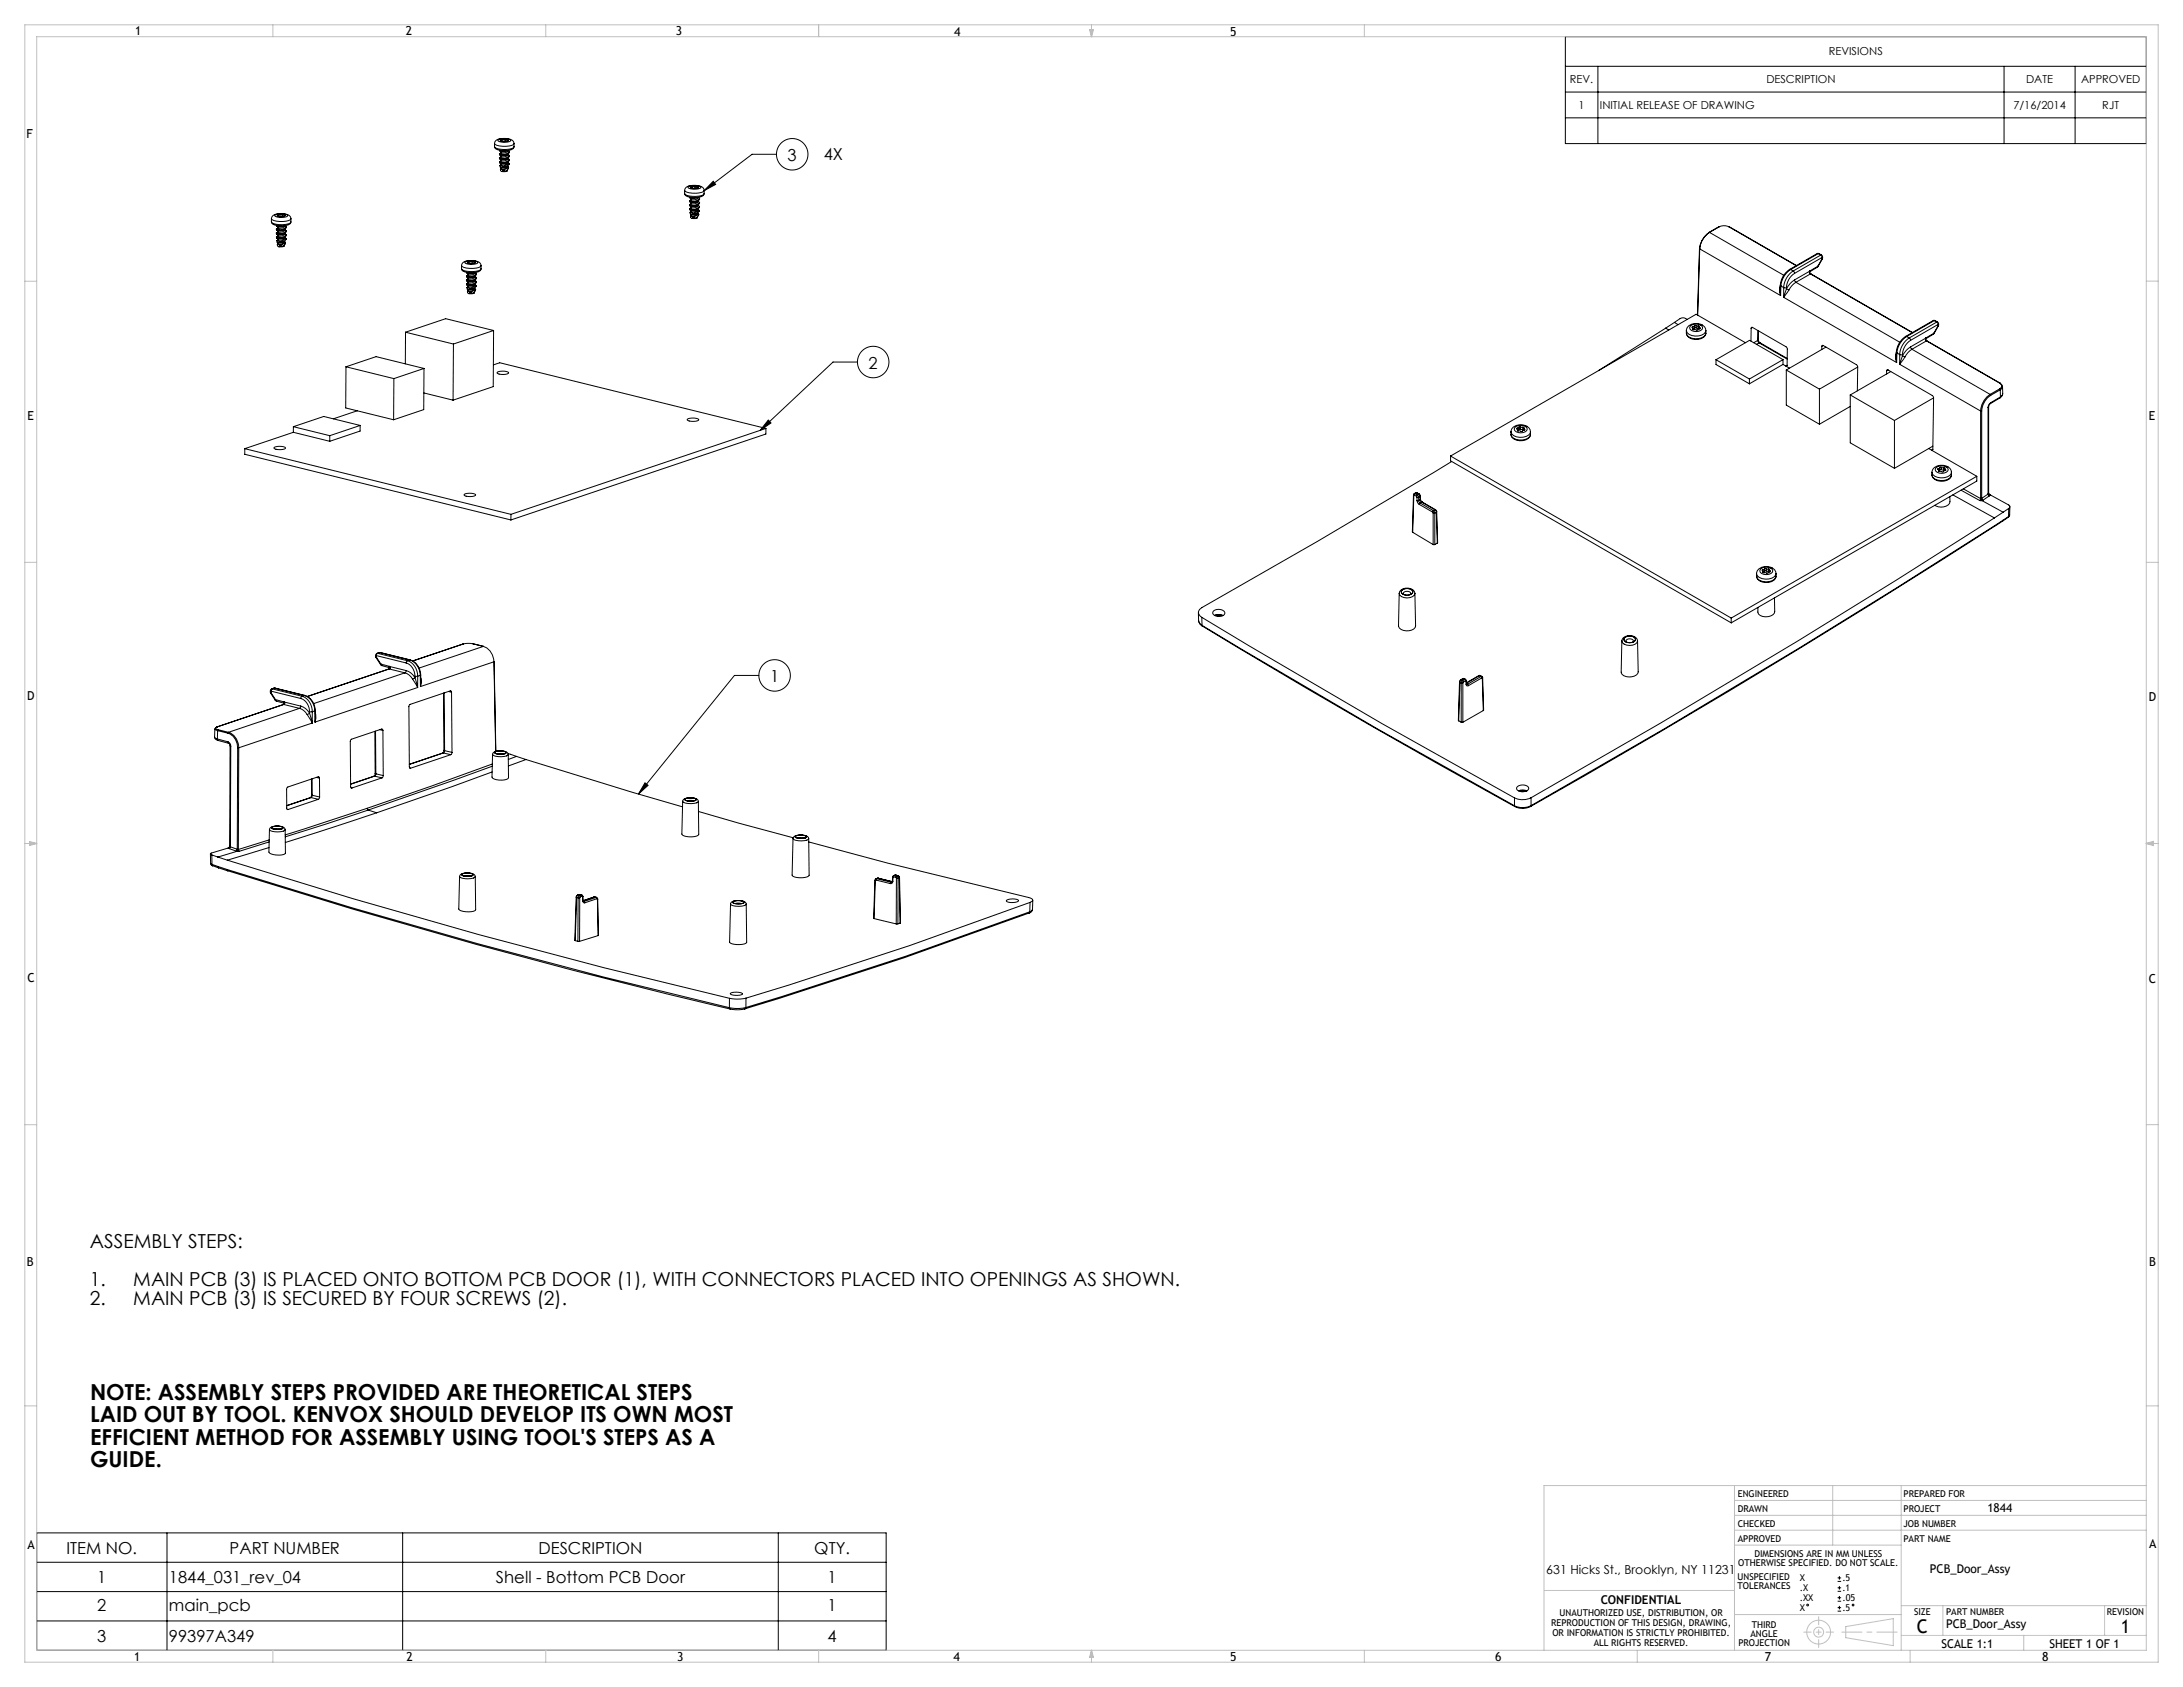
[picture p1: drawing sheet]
<svg xmlns="http://www.w3.org/2000/svg" width="559mm" height="432mm" viewBox="0 0 559 432" stroke-linecap="round" stroke-linejoin="round" font-family="sans-serif">
<defs><g id="words">
<g font-size="5.6">
<text x="23" y="358.4">NOTE: ASSEMBLY STEPS PROVIDED ARE THEORETICAL STEPS</text>
<text x="23" y="364.1">LAID OUT BY TOOL. KENVOX SHOULD DEVELOP ITS OWN MOST</text>
<text x="23" y="369.7">EFFICIENT METHOD FOR ASSEMBLY USING TOOL'S STEPS AS A</text>
<text x="23" y="375.4">GUIDE.</text>
</g>
<g font-size="4.9">
<text x="23" y="319.3">ASSEMBLY STEPS:</text>
<text x="23" y="329.2">1.</text>
<text x="34.1" y="329.2">MAIN PCB (3) IS PLACED ONTO BOTTOM PCB DOOR (1), WITH CONNECTORS PLACED INTO OPENINGS AS SHOWN.</text>
<text x="23" y="334.1">2.</text>
<text x="34.1" y="334.1">MAIN PCB (3) IS SECURED BY FOUR SCREWS (2).</text>
</g>
<g font-size="4.8">
<text x="490.7" y="417.9">C</text>
<text x="542.9" y="417.9">1</text>
</g>
<g font-size="4.2">
<text x="201.6" y="41.3">3</text>
<text x="210.9" y="41">4X</text>
<text x="222.3" y="94.4">2</text>
<text x="197.1" y="174.7">1</text>
<text x="17" y="397.7">ITEM NO.</text>
<text x="58.8" y="397.7">PART NUMBER</text>
<text x="137.9" y="397.7">DESCRIPTION</text>
<text x="208.4" y="397.7">QTY.</text>
<text x="24.9" y="405.2">1</text>
<text x="43.2" y="405.2">1844_031_rev_04</text>
<text x="127" y="405.2">Shell - Bottom PCB Door</text>
<text x="211.9" y="405.2">1</text>
<text x="24.9" y="412.3">2</text>
<text x="43.2" y="412.3">main_pcb</text>
<text x="211.9" y="412.3">1</text>
<text x="24.9" y="420.2">3</text>
<text x="43.2" y="420.2">99397A349</text>
<text x="211.9" y="420.2">4</text>
</g>
<g font-size="3.2">
<text x="34.6" y="9.1">1</text>
<text x="103.8" y="9.1">2</text>
<text x="173" y="9">3</text>
<text x="244.3" y="9.2">4</text>
<text x="314.9" y="9.1">5</text>
<text x="6.8" y="35.2">F</text>
<text x="7" y="107.6">E</text>
<text x="550" y="107.6">E</text>
<text x="6.9" y="179.3">D</text>
<text x="550" y="179.5">D</text>
<text x="7" y="251.3">C</text>
<text x="550.1" y="251.5">C</text>
<text x="550.1" y="324">B</text>
<text x="6.9" y="324">B</text>
<text x="7" y="396.4">A</text>
<text x="550.2" y="396.3">A</text>
<text x="395.8" y="402.8">631 Hicks St., Brooklyn, NY 11231</text>
<text x="34.4" y="425.2">1</text>
<text x="104" y="425.2">2</text>
<text x="173.3" y="425.2">3</text>
<text x="244" y="425.2">4</text>
<text x="314.9" y="425.2">5</text>
<text x="382.7" y="425.2">6</text>
<text x="451.8" y="425.2">7</text>
<text x="522.8" y="425.2">8</text>
</g>
<g font-size="3.1">
<text x="508.7" y="386.9">1844</text>
<text x="494" y="402.7">PCB_Door_Assy</text>
<text x="409.7" y="410.5">CONFIDENTIAL</text>
<text x="498.1" y="416.6">PCB_Door_Assy</text>
<text x="497" y="421.7">SCALE 1:1</text>
<text x="524.6" y="421.7">SHEET 1 OF 1</text>
</g>
<g font-size="2.8">
<text x="468.1" y="14.2">REVISIONS</text>
<text x="401.9" y="21.3">REV.</text>
<text x="452.2" y="21.3">DESCRIPTION</text>
<text x="518.6" y="21.3">DATE</text>
<text x="532.7" y="21.3">APPROVED</text>
<text x="404.1" y="27.9">1</text>
<text x="409.5" y="27.9">INITIAL RELEASE OF DRAWING</text>
<text x="515.4" y="27.9">7/16/2014</text>
<text x="538.1" y="27.9">RJT</text>
</g>
<g font-size="2.4">
<text x="444.8" y="383.2">ENGINEERED</text>
<text x="487.3" y="383.2">PREPARED FOR</text>
<text x="444.8" y="387">DRAWN</text>
<text x="487.3" y="386.9">PROJECT</text>
<text x="444.8" y="394.6">APPROVED</text>
<text x="444.8" y="390.8">CHECKED</text>
<text x="487.2" y="394.6">PART NAME</text>
<text x="487.2" y="390.8">JOB NUMBER</text>
<text x="444.9" y="400.9">OTHERWISE SPECIFIED. DO NOT SCALE.</text>
<text x="449.1" y="398.6">DIMENSIONS ARE IN MM UNLESS</text>
<text x="444.8" y="404.4">UNSPECIFIED</text>
<text x="444.8" y="406.7">TOLERANCES</text>
<text x="460.7" y="404.7">X</text>
<text x="460.7" y="407.3">.X</text>
<text x="471.6" y="404.7">.5</text>
<text x="471.6" y="407.3">.1</text>
<text x="399.2" y="413.6">UNAUTHORIZED USE, DISTRIBUTION, OR</text>
<text x="460.7" y="409.8">.XX</text>
<text x="460.7" y="412.4">X</text>
<text x="471.6" y="409.8">.05</text>
<text x="471.6" y="412.4">.5</text>
<text x="490" y="413.4">SIZE</text>
<text x="498.1" y="413.4">PART NUMBER</text>
<text x="539.3" y="413.4">REVISION</text>
<text x="397.1" y="416.1">REPRODUCTION OF THIS DESIGN, DRAWING,</text>
<text x="397.4" y="418.7">OR INFORMATION IS STRICTLY PROHIBITED.</text>
<text x="448.1" y="418.9">ANGLE</text>
<text x="448.4" y="416.6">THIRD</text>
<text x="408" y="421.2">ALL RIGHTS RESERVED.</text>
<text x="445" y="421.2">PROJECTION</text>
</g>
</g></defs>
<g fill="none" stroke="#000" stroke-width=".26">
<path d="M400.7 9.4h148.7v27.4h-148.7zM400.7 17h148.7M409 17v19.8M513 17v19.8M531.2 17v19.8M126.6 37.5a4.5 4.5 0 0 0 4.8 .3l.2-.2M126.6 36.7a4.5 4.5 0 0 0 4.8 .3l.2-.2M126.6 36.7v.8M126.6 36.7a1.76 1.76 0 0 1 2-1.3h.7a2.33 2.33 0 0 1 2.2 1l.1 .4M126.6 37.5a.88 .88 0 0 0 .8 .9l1.7 .2M127.5 35.8l1.4-.3a2.32 2.32 0 0 1 1.9 .4 3.1 3.1 0 0 1-3.4 .1zM127.8 39.4l.3 .3h.5"/>
<path d="M127.9 39.3l.7 .3M127.9 38.5l.2 .2h.5M128 38.7l.3 .1M128.1 36l.8 .3 1.1-.2M128.1 36v.1M128.2 39.8v.4M128.2 39.2l-.3 .1M128.2 38.8v.4M128.3 35.9v.2M128.5 35.7l-.3 .1-.1 .2M128.5 35.7v.4M128.6 39.6v.1"/>
<path d="M129.1 35.7h.4M129.1 35.7h-.6M129.1 35.7l-.1 .6M129.1 39.7h-.5M129.1 39.6h-.5M129.1 39.6v.1M129.1 38.6l-.5 .1M129.5 35.7l.4 .1M129.5 35.7v.5M129.6 39.6l-1 .3-.6-.2M129.6 38.6l-1.3 .2M129.9 39.5l-.3 .2"/>
<path d="M129.9 38.5a1.35 1.35 0 0 1-1.6 .7M129.9 35.8l.2 .1-.1 .2M129.9 35.8v.4M130 38.5l.4 .4M130 36.1h.1M130.4 40a1.21 1.21 0 0 1-1.3 .7M130.4 39.9l-.5-.4a1.17 1.17 0 0 1-1.7 .7M130.4 39.9l-1.3 .7M130.4 39.9v.1M130.4 39a1.21 1.21 0 0 1-1.3 .7M130.4 38.9l-1.3 .7M130.4 38.9v.1"/>
<path d="M131.6 37.6v.2a2.31 2.31 0 0 1-2.5 .8M131.6 36.8v.8M198.8 39.5h-6.3l-12.3 9.3M400.7 30.2h148.7M400.7 23.6h148.7M69.5 56a4.5 4.5 0 0 0 4.8 .2l.2-.2M69.5 56v.8M69.5 56v-.1a1.76 1.76 0 0 1 2-1.2h.7a2.33 2.33 0 0 1 2.2 .9l.1 .4M69.5 56.8a.88 .88 0 0 0 .8 .8l1.7 .2M70.4 55l1.4-.3a2.32 2.32 0 0 1 1.8 .5 3.1 3.1 0 0 1-3.3 0zM70.7 59.6v.2M70.7 58.6v.2"/>
<path d="M70.8 59.8l.1 .2h.6M70.8 58.8l.1 .2h.6M70.8 57.8l.2 .2 .5-.1M71 55.2l.2 .1M71 55.2v.1M71.1 59.4l-.4 .2 .8 .3M71.1 59.1v.3M71.1 58.1v.3l-.4 .2 .8 .3M71.2 55.1v.2M71.4 55h-.3l-.1 .2M71.4 55v.4M71.5 59.9v.1"/>
<path d="M71.5 58.9v.1M71.9 54.9h.5M71.9 54.9l-.5 .1M71.9 54.9v.6M72 59.9l-.5 .1M72 59.8l-.5 .1M72 59.8v.1M72 58.9l-.5 .1M72 58.8l-.5 .1M72 58.8v.1M72 57.8l-.5 .1M72.4 54.9l.4 .1"/>
<path d="M72.4 54.9v.5M72.5 57.9l-.9 .2-.8-.2M72.8 59.8l-1.2 .3-.8-.1M72.8 58.8l-1.2 .3-.8-.2M72.8 58.9a1.66 1.66 0 0 1-1.7 .5M72.8 59.7v.1a1.2 1.2 0 0 1-1.7 .6M72.8 59.8l.5 .4M72.8 55l.2 .1-.1 .2M72.8 55v.4M72.9 55.3l-1 .2-.7-.2M72.9 55.3v.1M72.9 58.8l.4 .3"/>
<path d="M72.9 58.8l-.1 .1M73.3 59.2a1.22 1.22 0 0 1-1.3 .7M73.3 59.1l-1.3 .7M73.3 59.2h.1M73.3 58.2a1.22 1.22 0 0 1-1.3 .7M73.3 58.1l-.5-.3a1.35 1.35 0 0 1-1.7 .6M73.3 58.1l-1.3 .7M73.3 58.1v.1M73.3 59.1v.1M73.3 58.2h.1M74.5 56.8l-.1 .2a2.31 2.31 0 0 1-2.4 .8M74.5 56v.8a4.5 4.5 0 0 1-4.4 .4l-.6-.4"/>
<path d="M127.8 40.4l.2 .3h.6M127.9 40.4l.7 .2M127.9 41.4v.2M127.9 41.6l.7 .2M128 42.3v.4M128 41.8l.2 .1M128 42.7v.1M128.1 41.5l.5 .1M128.1 41.5l.5 .2M128.1 43.3v.4l.4 .2M128.1 43.3l.6 .2M128.2 42.9l-.1 .4"/>
<path d="M128.2 42.2l-.2 .1 .6 .3M128.2 41.2l-.3 .2 .2 .1M128.2 40.8v.4M128.2 40.2l-.4 .2M128.6 41.7h.5M128.6 41.6v.1M128.6 41.7v.1M128.6 40.6v.1M128.6 42.6v.2M128.7 43.5v.4M128.7 43.9h-.2M129 43.8l-.3 .1"/>
<path d="M129 43.5h-.3M129 43.5v.3M129 42.8h-.4M129.1 42.5l-.5 .1M129.1 42.5l-.1 .3M129.1 41.7l-.5 .1M129.1 41.7h.1M129.1 41.6h-.5M129.1 41.6v.1M129.1 40.7h-.5M129.1 40.6h-.5M129.1 40.6v.1"/>
<path d="M129.6 40.7l-1.1 .2-.6-.2M129.8 42.6l-.9 .3-.8-.1h.5M129.9 43.7l-.5 .2h-.9M129.9 42.7a1.7 1.7 0 0 1-1.7 .5M129.9 41.7a1.66 1.66 0 0 1-1.7 .5v-.3M129.9 40.5l-.3 .2M129.9 43.4v.3M129.9 42.5v.2M129.9 41.5l-.8 .3-.9 .1M129.9 41.5h.1M129.9 41.5v.2M129.9 41.6l.4 .2"/>
<path d="M129.9 40.5a1.2 1.2 0 0 1-1.7 .7M129.9 40.5l.5 .4M129.9 41.5l-.8 .2M130.1 42.7l.1 .1M130.1 43.1a1.17 1.17 0 0 1-1.1 .7M130.1 43.1h.1M130.2 42.8l-1.2 .7M130.2 42.8h.1M130.2 42.8l-.1 .3M130.3 42.1l-.3 .3-1 .4M130.3 42v.1M130.3 41.9l-1.2 .6"/>
<path d="M130.3 41.9h.1M130.3 41.9v.2M130.4 41l-.5 .5M130.4 40.9l-1.3 .7M130.4 41h.1M130.4 40.9v.1M175.3 48.7a4.5 4.5 0 0 0 4.8 .3l.2-.2M175.3 48.7l-.1 .8a4.5 4.5 0 0 0 4.9 .3l.2-1M175.3 48.7a1.76 1.76 0 0 1 1.9-1.2l.8-.1a2.33 2.33 0 0 1 2.2 1v.4M175.3 49.5a.88 .88 0 0 0 .8 .9l1.7 .2M176.2 47.8l1.4-.3a2.32 2.32 0 0 1 1.8 .4 3.1 3.1 0 0 1-3.3 .1zM176.5 52.4v.2"/>
<path d="M176.5 51.4v.2M176.5 52.4l.7 .2M176.5 53.4l.1 .3 .6 .1M176.5 52.6l.2 .1h.5M176.5 51.6l.2 .1h.5M176.5 50.5l.2 .2h.5M176.6 52.7l.3 .2M176.6 51.7l.3 .2v.3l-.4 .2M176.6 53.8l.3 .1M176.7 54.3l.6 .3M176.7 53.5l.5 .2M176.8 55.3v.4l.3 .2"/>
<path d="M176.8 55.3l.6 .2M176.8 48l.1 .1M176.8 48v.1M176.9 55.2l-.1 .1M176.9 54.9v.3M176.9 54.2l-.2 .1v.5M176.9 53.9v.3M176.9 53.2l-.4 .2 .2 .1M176.9 52.9v.3M176.9 51.2l-.4 .1 .7 .3M176.9 50.8v.4M177 47.9v.2"/>
<path d="M177.2 47.7l-.3 .1-.1 .2M177.2 47.7v.4M177.2 53.7h.6M177.2 53.7h.1M177.2 53.7v.1M177.2 52.6v.1M177.2 51.6v.1M177.3 54.6v.2M177.3 54.8h-.5l.1 .1M177.4 55.5v.4M177.4 55.9h-.3M177.7 55.8l-.3 .1"/>
<path d="M177.7 55.5h-.3M177.7 55.5v.3M177.7 54.8h-.4M177.7 47.7h.4M177.7 47.7h-.5M177.7 47.7v.6M177.7 54.5l-.4 .1M177.7 54.5v.3M177.8 53.7l-.6 .1M177.8 53.7h.1M177.8 53.6l-.6 .1M177.8 53.6v.1"/>
<path d="M177.8 52.7h-.6M177.8 52.6h-.6M177.8 52.6v.1M177.8 51.7h-.6M177.8 51.6h-.6M177.8 51.6v.1M177.8 50.6l-.6 .1M178.1 47.7l.5 .1M178.1 47.7v.5M178.3 50.6l-1 .3-.7-.2M178.4 54.6l-1.5 .3M178.5 52.5l-.6 .3-1 .1"/>
<path d="M178.5 55.4v.3l-.2 .2h-1.2M178.5 52.7a1.64 1.64 0 0 1-1.6 .5M178.5 51.5l-.7 .3-.9 .1M178.6 54.5v.1a1.27 1.27 0 0 1-1.7 .6M178.6 53.5l-.8 .3-.9 .1M178.6 53.5a1.24 1.24 0 0 1-1.7 .7M178.6 53.5h.1M178.6 53.6l.4 .2M178.6 52.5v.2M178.6 52.5v.1M178.6 51.5a1.17 1.17 0 0 1-1.7 .7M178.6 51.5h.1"/>
<path d="M178.6 53.5l-.8 .2M178.6 50.5a1.35 1.35 0 0 1-1.7 .7M178.6 47.8l.2 .1-.2 .2M178.6 47.8v.4M178.6 50.5l.5 .4M178.6 48.1l-1 .2-.7-.2M178.6 48.1v.1M178.6 51.5l.5 .4M178.6 52.6l.5 .3M178.7 54.7l.1 .1M178.8 55.1a1.17 1.17 0 0 1-1.1 .7M178.8 55.1h.1"/>
<path d="M178.8 54.8l-1.1 .7M178.9 54.8l-.1 .3M178.9 54.1l-.2 .3-1 .4M179 54l-.1 .1M179 53.9l-1.3 .6M179 53.9h.1M179 53.9l-.1 .2M179.1 53l-.5 .5M179.1 52.9l-1.3 .7M179.1 52.9v.1M179.1 53h.1M179.1 52a1.21 1.21 0 0 1-1.3 .7"/>
<path d="M179.1 51.9l-1.3 .7M179.1 51.9v.1M179.1 51a1.21 1.21 0 0 1-1.3 .7M179.1 50.9l-1.3 .7M179.1 50.9v.1M180.2 49.6v.2a2.32 2.32 0 0 1-2.4 .8M182.6 46.4l.6 .8-3 1.6zM437.5 59.5a5.8 5.8 0 0 0-2.5 4.1M437.5 59.5h.1M437.6 59.5a5.6 5.6 0 0 0-2.5 4.2M437.6 59.5l19 11M440 58.1l-2.4 1.4"/>
<path d="M440 58.1l-2.5 1.4M442.6 58.1a2.79 2.79 0 0 0-2.6 0M442.6 58.1l17.3 9.9M442.6 58.1l17.2 9.9M70.7 60.6l.1 .3 .7 .1M70.8 60.6l.2 .1M70.9 61.6v.4M70.9 61l.2 .1M71 60.7l.4 .2M71 62.1h.1M71 62.5l.6 .2M71.1 62.5l-.1 .4 .4 .3"/>
<path d="M71.1 62.1v.4M71.1 61.4l-.2 .2 .6 .2M71.1 61.1v.4M71.1 60.4l-.3 .2M71.1 60.1v.3M71.4 60.9h.6M71.4 60.9h.1M71.4 60.9l.1 .1M71.5 61.8v.2M71.5 62l-.5 .1M71.6 62.7v.4M71.6 63.1l-.2 .1"/>
<path d="M71.9 63.1h-.3M71.9 62.7h-.3M71.9 62.7v.4M71.9 62h-.4M72 61.8h-.5M72 61.8l-.1 .2M72 61h-.5M72 60.9v.1M72 60.9h-.6M72 60.9h.1M72.6 61.9l-1.5 .2M72.8 61a1.66 1.66 0 0 1-1.7 .5"/>
<path d="M72.8 62.6v.4l-.3 .1-1.1 .1M72.8 61.8a1.27 1.27 0 0 1-1.7 .7M72.8 60.8l-.8 .3h-.9M72.8 60.8h.1M72.8 60.8v.2M72.8 60.8l.4 .3M72.8 60.8l-.8 .2M72.8 60.8l-.8 .1M73 61.9l.1 .1M73 62.4a1.17 1.17 0 0 1-1.1 .7M73 62.4h.1M73.1 62.1l-1.2 .6"/>
<path d="M73.1 62v.1M73.1 62l-.1 .4M73.2 61.3l-.3 .4-1 .3M73.2 61.3h.1M73.2 61.1l-1.2 .7M73.2 61.1h.1M73.2 61.1v.2M73.3 60.3l-.5 .5M73.3 60.2l-1.3 .7M73.3 60.2v.1M73.3 60.1v.2M118.1 68.8a4.5 4.5 0 0 0 4.9 .3l.1-.3"/>
<path d="M118.1 68a4.5 4.5 0 0 0 4.9 .3l.1-.3M118.1 68v.8M118.1 68a1.76 1.76 0 0 1 2-1.3h.8a2.34 2.34 0 0 1 2.2 .9v.4M118.2 68.8a.88 .88 0 0 0 .8 .8l1.7 .2M119.1 67l1.4-.3a2.32 2.32 0 0 1 1.8 .5 3.1 3.1 0 0 1-3.3 0zM119.4 71.6l.2 .4h.5M119.4 70.6l.2 .4h.5M119.4 71.6l.7 .3M119.4 72.6v.3M119.4 70.6l.7 .3M119.4 69.8l.2 .2h.5M119.4 72.6l.2 .1"/>
<path d="M119.5 72.9l.6 .1M119.5 72l.3 .1M119.5 70.9l.3 .2M119.5 69.9l.3 .2M119.5 73.6l.1 .4M119.6 73.6l.6 .2M119.6 72.7l.5 .2M119.7 67.2l.8 .3 1-.2M119.7 67.2v.1M119.8 74.1l-.1 .4M119.8 73.5l-.3 .1M119.8 73.1v.4"/>
<path d="M119.8 72.4l-.4 .2M119.8 72.1v.3M119.8 71.4l-.4 .2M119.8 71.1v.3M119.8 70.4l-.4 .2M119.8 70.1v.3M119.8 72.1h1a.71 .71 0 0 1 1.2 .1M119.8 71.1l1.2-.1a.59 .59 0 0 1 1 .1M119.8 67.1v.2M120 67h-.2l-.1 .2M120 67v.4M120.1 72.9h.6"/>
<path d="M120.1 72.9h.1M120.1 72.9v.1M120.1 71.9v.1M120.1 70.9v.1M120.2 73.8v.3M120.2 74.1h-.5M120.3 74.7l-.6-.2v.4l.3 .3M120.3 74.7v.4M120.3 75.1l-.3 .1M120.5 75.1h-.2M120.6 74.7h-.3M120.6 74.7l-.1 .4"/>
<path d="M120.6 74l-.4 .1M120.6 66.9h.4M120.6 66.9l-.6 .1M120.6 66.9v.6M120.6 73.8h-.4M120.6 73.8v.2M120.7 73h-.6M120.7 72.9v.1M120.7 72.9h-.6M120.7 72.9h.1M120.7 71.9l-.6 .1M120.7 71.8l-.6 .1"/>
<path d="M120.7 71.8v.1M120.7 70.9l-.6 .1M120.7 70.8l-.6 .1M120.7 70.8v.1M120.7 69.8l-.6 .2M121 66.9l.5 .1M121 66.9v.5M121.2 73.9l-.9 .3-.6-.1M121.2 69.9l-1.4 .2M121.3 73.9h-.1M121.4 75l-.4 .2h-1M121.4 74a1.7 1.7 0 0 1-1.6 .5"/>
<path d="M121.4 74.6v.4M121.4 73.8v.2M121.4 72.8l-1.1 .3-.8-.1M121.4 67.3v.1M121.4 72.8h.1M121.5 71.8a1.2 1.2 0 0 1-1.7 .6M121.5 70.7v.1a1.17 1.17 0 0 1-1.7 .6M121.5 72.8l-.8 .2M121.5 72.8l-.8 .1M121.5 69.9a1.76 1.76 0 0 1-1.7 .5M121.5 69.8v.1M121.5 67l.2 .1-.2 .2"/>
<path d="M121.5 67v.2M121.5 69.8l.5 .3-1.3 .7M121.5 67.3v.1M121.6 73.9l.1 .1M121.7 74.4a1.17 1.17 0 0 1-1.2 .7M121.7 74.4h.1M121.7 74.1l-1.1 .6M121.7 74v.1M121.7 74v.4M121.8 73.3l-.2 .4-1 .3M121.8 73.3h.1M121.9 73.1l-1.3 .7"/>
<path d="M121.9 73.1l-.5-.3a1.24 1.24 0 0 1-1.6 .7M121.9 73.1l-.1 .2M122 72.3l-.5 .5M122 72.2l-1.3 .7M122 72.2v.1M122 71.1v.1a1.21 1.21 0 0 1-1.3 .7M122 71.1l-1.3 .7M122 72.1v.2M122 70.2a1.21 1.21 0 0 1-1.3 .7M122 71.1v.1M122 70.2h.1M122 70.1v.1"/>
<path d="M123.1 68.8v.2a2.31 2.31 0 0 1-2.4 .8M123.1 68v.8M435 63.6l-.5 17M435 63.6l.1 .1M435.1 63.7l-.5 17M435.1 63.7l20.7 12M455.7 73.2a3.6 3.6 0 0 0 .1 2.5M455.7 73l.2 .2M455.7 73l.1 2.7M455.9 73.2l-.1 2.5M455.9 73.2l.7 .4M456.6 73.6h.7"/>
<path d="M456.6 76.1l28.9 16.7M456.6 73.6v2.5M457.3 73.9l.6 .3M457.3 73.9l-.7 2.2M457.3 73.6v.3M457.9 74.2l-1.3 1.9M458.1 69l-1 .8-.6 .8-.4 .9-.4 1.5M458.1 69h.3M458.4 69a5.6 5.6 0 0 0-2.5 4.2M458.4 69l.6 .4M459 69.4a5.4 5.4 0 0 0-2.4 4.2M459 69.4l.4 .6"/>
<path d="M459.4 71.6a5.8 5.8 0 0 0-2.1 2.3M459.4 71.6l.3 .7M459.4 70a4.6 4.6 0 0 0-2.1 3.6M459.7 72.3l-1 .8-.8 1.1M459.7 72.3l26.6 15.3M463.2 69.8l.2 .3M463.3 69.8l.2 .3M463.3 69.8h-.1M463.3 69.5v.3M463.3 69.4l-.1 .4M463.3 69.4h.1M463.3 69.4l-3.9 2.2"/>
<path d="M463.3 69.4v.1M463.4 69.3l-.1 .1M463.4 69.3l-.1 .3M463.4 70.1l26.1 15M463.4 70.1l-3.7 2.2M463.5 70.1h-.1M463.5 70.1l26 15M465.2 64.9h.2M465.2 64.9l-7.1 4.1M465.2 64.9h.4M465.2 68.4l-1.9 1.2M465.3 68.1l-.1 .3"/>
<path d="M465.3 68.1l.1 .1M465.3 68.1l-1.9 1.2M465.4 68.2l-.2 .2M465.4 64.9l.7 .4M465.4 64.9l-7 4.1M465.6 64.9h-.2M465.6 64.9l.7 .4M466.1 65.3l.3 .6M466.1 65.3l-7.1 4.1M466.3 65.3l.2 .4M466.3 65.3h-.2M466.4 66.2l.1 .1"/>
<path d="M466.4 66.2l-1.1 1.9M466.4 65.9l-7 4.1M466.4 65.9v.3M466.4 66.2h.1M466.5 66.3l-1.1 1.9M466.5 65.7l-.1 .2M466.5 65.7v.3M466.5 66v.3M466.5 66l-.1 .2M88.6 93.9l-.1 10.5 12.3 3M88.6 93.9l12.2 3M88.6 93.9l7.7-2.6 12.2 3"/>
<path d="M100.8 96.9v10.5M103.8 85v8.1M103.8 85l12.3 3.1M108.5 94.3v10.5l-7.7 2.6M108.5 94.3l-7.7 2.6M116.1 88.1l-.1 14.3M126.3 93.4l1.6-.6 68.2 16.9M126.3 84.6v14.4l-10.3 3.4M126.3 84.6l-10.2 3.5M126.3 84.6l-12.2-3-10.3 3.4M127.3 95.3l.7-.3h1.2l1 .4a2.78 2.78 0 0 1-3 .1zM219.5 92.7h-6.3l-18.6 17.4"/>
<path d="M426.4 84l-17.2 10.9M426.4 84l.8 .5M428.6 82.5l-2.2 1.5M428.6 82.5l1 .6M431.7 84.6a2.41 2.41 0 0 0 3.1 1.4 1.82 1.82 0 0 0 1.9-1.4 1.7 1.7 0 0 1-1.9 2.1 2.41 2.41 0 0 1-3.1-1.4zM431.7 85.3a2.3 2.3 0 0 0 3 1.6 1.93 1.93 0 0 0 2-1.6M431.9 81.8l-.7-.4h-.7l-1.9 1.1M432.6 83.5a2.07 2.07 0 0 1 3.2 .4 1.92 1.92 0 0 1-3.3 0zM433.3 83.6l-.2 .2 .2 .4M433.3 83.6v.3M433.4 84.1v.3M433.7 83.4l-.4 .2"/>
<path d="M433.7 84l-.3 .2M433.7 83.4v.6M434.1 83.3l.6 .1M434.1 83.3l-.4 .1M434.1 83.9l-.4 .1M434.1 83.9l.6 .1M434.1 83.3v.6M434.7 83.4l.3 .1v.3l.2 .1M434.7 84h.2M434.7 83.4v.6M434.9 83.7v.5M435.2 83.9v.2l-.3 .1a.69 .69 0 0 1-1.1 .2h-.4l-.1-.2"/>
<path d="M435.2 83.9v.2M436.6 84.6a2.29 2.29 0 0 0-2.8-1.8 2 2 0 0 0-2.1 1.8M439.3 92.1v1.2l8.5 4.9M439.3 92.1l8.5 4.9M446.8 87.7l-12.6-7.3-62.9 36.3M447.8 97v1.2M448.3 84l-.1 3.3M448.6 83.8l-.3 .2M448.6 83.8l8.7 5.1 .2 .5v4.1M448.6 83.8h-.2l-.1 .2M449.9 87.1l.4 .7M449.9 87.1l-1 .6"/>
<path d="M450 84.6l-.1 2.5M450.1 86.9l-.2 .2M450.1 86.9l.4 .8M450.1 84.7v2.2M450.3 87.8l7.2 4.1M450.3 87.8l-.7 .3M450.5 87.7l7 4M450.5 87.7l-.2 .1M456.4 93.3l1.7 .9M456.4 93.3l-8.6 4.9M456.4 92.1l-8.5-5-8.6 5M456.4 92.1l-8.6 4.9"/>
<path d="M456.4 92.1v1.2M457.3 94.7v9l8.4 4.9M457.3 94.7l8.4 4.9M457.5 93.5l-.4 .2M457.5 93.5l-.3 .2M465.7 99.6v9M466.3 88.6v.9M466.7 88.4l-.4 .2M466.7 88.4l8.5 4.9 .3 .7M466.7 88.4h-.3l-.1 .2M467.4 88.8l-10.1 5.9M475.5 94l-.1 6"/>
<path d="M475.5 94l-9.8 5.6M482.9 94.9v.8M483.3 94.7l-.4 .2M483.3 94.7l11.3 6.5 .4 .6M483.3 94.7h-.3l-.1 .2M484 95.1l-10.4 6M485.4 90.3a3.6 3.6 0 0 0 .1 2.5M485.4 90.1l.2 .2M485.4 90.1l.1 2.7M485.6 90.3l.7 .5M485.6 90.3l-.1 2.5M486.3 90.8h.7"/>
<path d="M486.3 93.3l20.7 11.9M486.3 90.8v2.5M487 91.1l.6 .3M487 91.1l-.7 2.2M487 90.8v.3M487.6 91.4l-1.3 1.9M487.8 86.1l-1 .9-.6 .7-.4 .9-.4 1.5M487.8 86.1h.3M488.1 86.1a5.6 5.6 0 0 0-2.5 4.2M488.1 86.1l.6 .4M488.7 86.5a5.4 5.4 0 0 0-2.4 4.3M488.7 86.5l.4 .6"/>
<path d="M489.1 88.8a5.7 5.7 0 0 0-2.1 2.3M489.1 88.8l.3 .6M489.1 87.1a4.6 4.6 0 0 0-2.1 3.7M489.4 89.4l-1 .8-.8 1.2M489.4 89.4l20 11.5M492.9 87l.2 .2M493 86.9l.2 .3M493 86.9l-.1 .1M493 86.5l-.1 .5M493 86.5h.1M493 86.5l-3.9 2.3M493 86.5v.4"/>
<path d="M493.1 86.5h-.1M493.1 87.2l-3.7 2.2M493.1 87.2l18.8 10.9M493.2 87.2h-.1M493.2 87.2l18.8 10.9M494.9 82l.2 .1M494.9 82l-7.1 4.1M494.9 82h.4M494.9 85.6l-1.9 1.1 .1-.2M495 85.3l-.1 .3M495 85.3h.1M495 85.3l-1.9 1.2"/>
<path d="M495.1 85.3l-.2 .2M495.1 82.1l-7 4M495.1 82.1l.7 .3M495.3 82l-.2 .1M495.3 82l.7 .4M495.8 82.4l.3 .6M495.8 82.4l-7.1 4.1M496 82.4l.2 .5M496 82.4h-.2M496.1 83.4h.1M496.1 83.4l-1.1 1.9M496.1 83l-7 4.1"/>
<path d="M496.1 83v.3M496.1 83.3v.1M496.2 83.4l-1.1 1.9M496.2 82.9l-.1 .1M496.2 82.9v.2M496.2 83.1v.3M496.2 83.1l-.1 .2M511.9 99.5l-2.5 1.4M511.9 99.5l.1 .3M511.9 98.1l.3 .3a.76 .76 0 0 1-.3 1.1M512 98.1a.96 .96 0 0 1 .5 .8 .96 .96 0 0 1-.5 .9M512 98.1h-.1"/>
<path d="M512 99.8l-2.4 1.4M512 99.8l.1 1.8M512.6 98.9l.1 1.8M62.7 114.8v1.5l68.1 16.8M62.7 114.8l68.1 16.9M70.2 114.5l.7-.2h1.2l1 .3a2.78 2.78 0 0 1-3 .1zM75.1 110.7l-12.4 4.1M75.1 110.7l9.3 2.3M75.1 109.2l9.3 2.3M75.1 109.2v1.5M84.4 111.5v1.5M91.4 105.1l-6.1 2.1"/>
<path d="M92.2 108.9v1.4l-7.8 2.7M92.2 108.9l-9.3-2.3-7.8 2.6M92.2 108.9l-7.8 2.6M108.5 100.6l7.5 1.8M175.9 107.3l1.3-.3 1.1 .1 .6 .3a2.78 2.78 0 0 1-3 .1zM196.1 109.7l-65.3 22M196.1 109.7l-.1 1.4-65.2 22M196.7 107.5l.7 .8-2.8 1.8zM371.3 116.7l71.9 41.5M371.3 116.7v1.3l71.9 41.4M371.6 118.1a2800.9 2800.9 0 0 1-64.5 37.9 1.3 1.3 0 0 0 .5 2M386.8 110.5a2.41 2.41 0 0 0 3.1 1.4 1.82 1.82 0 0 0 1.9-1.4v.7"/>
<path d="M386.8 111.2a2.41 2.41 0 0 0 3.1 1.4 1.83 1.83 0 0 0 1.9-1.4M386.8 110.5v.7M386.8 111.2a2.3 2.3 0 0 0 3 1.6 1.93 1.93 0 0 0 2-1.6M387.7 109.5a2.07 2.07 0 0 1 3.2 .3 1.92 1.92 0 0 1-3.3 0zM388.4 109.6l-.2 .1 .2 .4M388.4 109.6v.3M388.4 110.1v.2M388.5 110v.3M388.8 109.3l-.4 .3M388.8 109.9l-.3 .2M388.8 109.3v.6M389.2 109.3l.6 .1"/>
<path d="M389.2 109.3h-.4M389.2 109.8l-.4 .1M389.2 109.8l.6 .1M389.2 109.3v.5M389.8 109.4h.3v.3l.1 .2M389.8 109.9h.2M389.8 109.4v.5M390 109.6v.5M390.2 109.9l.1 .1-.3 .1a.69 .69 0 0 1-1.1 .2h-.4l-.1-.2M390.2 109.9v.2M391.7 110.5a2.29 2.29 0 0 0-2.8-1.8 2 2 0 0 0-2.1 1.8M473.6 104l-7.9 4.6"/>
<path d="M473.6 101.1v12.2l11.3 6.6M473.6 101.1l11.3 6.5M484.9 107.6v12.3M493.7 114.8l12.3 7.1M493.7 114.8l-8.8 5.1M494.8 115l-.4 .2M494.8 114.2l-1.1 .6M495 101.8l-.2 13.2-.3 .3M495 101.8l-10.1 5.8M495.5 119.8a2.07 2.07 0 0 1 3.2 .4 1.92 1.92 0 0 1-3.3 0zM496.2 119.9l-.2 .2 .2 .4M496.2 119.9v.3"/>
<path d="M496.6 119.7l-.4 .2M496.6 119.7v.6M497 119.6l.6 .1M497 119.6l-.4 .1M497 119.6v.6M497.6 119.7l.3 .1-.1 .3 .2 .1M497.6 119.7v.6M507 105.2v22.4M507 105.2h.3M507.3 105.2v22.4M508.9 104.3v22.2M509 104.1v22.1"/>
<path d="M509 104.1l-.1 .2M509.4 100.9a5.4 5.4 0 0 0-2.4 4.3M509.4 100.9l.2 .3M509.5 103.3l-.5 .8M509.6 101.2a5.1 5.1 0 0 0-2.3 4M509.6 103.1l-.5 .4-.2 .8M509.6 103.1l-.1 .2M512 101.8l-2.5 1.5M512.1 101.6l-2.5 1.5M512.1 101.6l-.1 .2M512.6 100.7v.3l-.5 .6M512.6 100.7l-.3 .8-.3 .3"/>
<path d="M118.8 126.5l.8-.2h1.1l1.1 .3a2.78 2.78 0 0 1-3 .1zM130.8 131.7v1.4M361.5 136.1l.1 .1M361.6 136.2l5.3 3.2M361.8 126.7l-.3 9.4M361.8 126.7l.1 .1M361.9 126.8l-.3 9.4M362 126.3l-.2 .4M362 126.3l.3 .1M362.1 126.7l.5 .3M362.1 126.7l-.2 .1M362.3 126.4l-.2 .3"/>
<path d="M362.3 126.4l.5 .3M362.4 126.1l-.4 .2M362.4 126.1h.4M362.4 126.1l.2 .1M362.6 127l.1 .3M362.6 126.2l-.3 .2M362.6 126.2l.5 .3M362.7 127.3v.8M362.7 128.1l.2 .5 .4 .5M362.8 126.1l-.2 .1M362.8 126.1l.5 .3M362.8 126.7l-.2 .3"/>
<path d="M362.8 126.7l.3 .6M363.1 126.5l.4 .6M363.1 126.5l-.3 .2M363.1 127.3h-.4M363.1 127.3l.1 .8M363.2 128.1h-.5M363.2 128.1l.3 .6M363.3 126.5l.3 .4M363.3 129.1l3.4 2M363.3 126.4l-.2 .1M363.5 127.1l-.4 .2M363.5 127.1v.8"/>
<path d="M363.5 128.7l-.2 .4M363.5 128.7l3.4 2M363.5 127.9l.4 .6M363.5 127.9l-.3 .2M363.6 126.9v.9M363.6 126.9l-.1 .2M363.6 127.8l-.1 .1M363.6 127.8l.4 .7M363.9 128.5l3.4 2M363.9 128.5l-.4 .2M364 128.5h.1M364 128.5h-.1"/>
<path d="M364 128.5l3.5 2M366.7 131.1l.2 .2M366.9 139.4h.4M366.9 131.3v8.1M366.9 131.3h.4M366.9 130.7l-.2 .4M366.9 130.7l.4 .6M367.3 131.3v8.1M367.3 130.5l-.4 .2M367.3 130.5l.4 .6M367.5 130.5l.3 .5M367.5 130.5h-.2"/>
<path d="M367.7 131.1l-.4 .2M367.7 131.1l.2 7.9M367.8 131l-.1 .1M367.8 131l.2 7.9M367.9 139l-.6 .4M368 138.9l-.1 .1M494.5 120.9a2.41 2.41 0 0 0 3.2 1.4 1.82 1.82 0 0 0 1.8-1.4v.7M494.5 121.6a2.41 2.41 0 0 0 3.2 1.4 1.83 1.83 0 0 0 1.8-1.4M494.5 120.9v.7M494.6 121.6a2.3 2.3 0 0 0 3 1.5 1.93 1.93 0 0 0 1.9-1.5M496.2 120.5v.1M496.3 120.4v.3"/>
<path d="M496.6 120.3l-.3 .2M497 120.2l-.4 .1M497 120.2l.6 .1M497.6 120.3h.2M497.8 120v.5M498 120.2l.1 .2-.4 .1a.69 .69 0 0 1-1 .1l-.4 .1-.1-.2M498 120.2v.2M499.1 127.1v1.3a2.42 2.42 0 0 1-3.5 1.1l-.3-.2M499.5 120.9a2.29 2.29 0 0 0-2.8-1.8 2 2 0 0 0-2.1 1.8M499.9 126.7l10.6 5.9M502 125.5l4.7 2.6M502.6 125.1l4.4 2.5"/>
<path d="M506 121.9l-62.8 36.3M506 121.9v1.2l-62.8 36.3M506.7 128.1h.7M507 127.6l-.3 .5M507.2 127.6h-.2M507.2 127.6l.2 .5M507.3 127.6h-.1M507.3 127.6l.3 .4M507.4 128.1l5.4 3M507.6 128l-.2 .1M508.9 126.5l.3 .4M508.9 126.5l-1.6 1.1"/>
<path d="M509 126.2l-.1 .3M509 126.2h.1M509 126.2l.4 .5M509.2 126.9l-1.6 1.1M509.5 126.7l4.8 2.7a.47 .47 0 0 1-.1 .7M509.5 126.7l-.3 .2M510.5 134.7a2438.1 2438.1 0 0 1-118.7 71.7M510.5 132.6a2480.8 2480.8 0 0 1-118.6 71.6M510.6 134.6a2483.5 2483.5 0 0 1-118.7 71.6M512.6 133.4l-2.1 1.4 .1-.2M512.7 133.2l-.1 .2M512.7 133.2l-2.1 1.4"/>
<path d="M512.8 131.1l-2.3 1.5M514.1 132.4l-1.5 1M514.1 132.4h.1M514.1 132.2l.3-.4-.3 .6M514.1 132.2v.2M514.1 132.2l-1.4 1M514.2 130.1l-.1 2.1M514.2 130.1l-1.4 1M514.5 129.7l-.1 2.1M306.8 156.8v2.1M306.8 158.9l.3 .7 .6 .5M306.9 159.1l.2 .6 .7 .6-.1-.2"/>
<path d="M307.6 158l12.3 7.4 33.9 19.8 33.9 19M307.6 158l.1 2.1M310.6 156.4a2.12 2.12 0 0 1 2.9 .3 1.25 1.25 0 0 1-1.7 1.1 1.23 1.23 0 0 1-1.3-1.1zM311 157.5h2M313.1 157.5a2.49 2.49 0 0 0-2.2 0l2.1 .1M358.2 151.9a2 2 0 0 0 2.7 1.1 1.24 1.24 0 0 0 1.3-1.1l.2 8.3a1.89 1.89 0 0 1-2.5 1.3 1.78 1.78 0 0 1-1.9-1.3zM358.2 151.9a2.16 2.16 0 0 1 3.5-.9l.5 .9M358.8 151.2a1.88 1.88 0 0 1 2.9 .3 1.74 1.74 0 0 1-3 0zM358.8 151.2a1.84 1.84 0 0 1 2.8 .3 1.7 1.7 0 0 1-2.9 0zM359.3 152.2l-.1-.3a1.12 1.12 0 0 1 1.9 0l-.1 .3M443.2 158.2v1.2M449.7 147.5a2.29 2.29 0 0 0 3 1.6 1.93 1.93 0 0 0 1.9-1.6"/>
<path d="M450 155.5v1.2M450.6 145.7a2.07 2.07 0 0 1 3.2 .4 1.92 1.92 0 0 1-3.3 0zM451.3 145.9l-.2 .1 .2 .4M451.3 145.9v.2M451.3 146.4v.1M451.4 146.3v.3M451.7 145.6l-.4 .3M451.7 146.2l-.3 .2M451.7 145.6v.6M452.1 145.6h.6M452.1 145.6h-.4M452.1 146.1l-.4 .1"/>
<path d="M452.1 146.1l.6 .1M452.1 145.6v.5M452.7 145.6l.3 .1-.1 .3 .2 .1M452.7 146.2h.2M452.7 145.6v.6M452.9 145.9v.5M453.1 146.1l.1 .2-.4 .1a.69 .69 0 0 1-1 .2h-.4l-.1-.2M453.1 146.1v.3M454.2 153l.1 3.5a2.48 2.48 0 0 1-3.7 1.1l-.4-.4-.2-.5M454.6 146.8a2.29 2.29 0 0 0-2.8-1.8 2 2 0 0 0-2.1 1.8M454.6 146.8a2.67 2.67 0 0 1-3.5 1.3 1.55 1.55 0 0 1-1.5-1.3 1.61 1.61 0 0 0 1.5 2 2.68 2.68 0 0 0 3.5-1.3M454.6 146.8v.7"/>
<path d="M69.2 177.1l.1 .3M69.2 177.1l.1 .1M69.2 176.8l.2 .1M69.2 176.8v.3M69.3 177.4l1.1 1.8M69.3 177.2l.1 .1M69.4 176.9l-.1 .3M69.4 176.9l7.6 1.9M69.4 177.3l-.1 .1M69.4 177.3l1.1 1.8M69.6 176.3l-.4 .5M69.7 176.3l-.3 .6"/>
<path d="M69.7 176.3h-.1M69.7 176.3l7.6 1.9M70.1 176.1l-.5 .2M70.3 176.1h-.2M70.3 176.1l7.7 1.9M70.3 176.1l-.6 .2M70.4 179.2l.4 .3M70.5 179.1l.3 .4M70.5 179.1l-.1 .1M70.5 179.1l2.2 .5M70.8 179.5l2 .5M72.7 179.6v.1"/>
<path d="M72.7 179.6l.1 .4M72.7 179.7l.1 .4M72.7 179.7l.2 .4M72.7 179.7h.1M72.7 179.7l4.3 1M77 178.8a3.5 3.5 0 0 1 2.2 3.4M77.3 178.2l-.3 .6M77.3 178.2a4.1 4.1 0 0 1 2.6 4M77.9 178a4.1 4.1 0 0 1 2.7 4M77.9 178l-.6 .2M78 178a4.1 4.1 0 0 1 2.7 3.9M78 178h-.1"/>
<path d="M96.2 168l.1 .3M96.2 168l.1 .1M96.2 167.7l.1 .1M96.2 167.7v.3M96.3 168.3l1.1 1.8M96.3 168.1v.1M96.3 167.8v.3M96.3 167.8l7.7 1.9M96.3 168.2v.1M96.3 168.2l1.2 1.8M96.5 167.2l-.3 .5M96.7 167.2l-.4 .6"/>
<path d="M96.7 167.2h-.2M96.7 167.2l7.6 1.9M97.1 167l-.6 .2M97.2 167h-.1M97.2 167l7.8 1.9M97.2 167l-.5 .2M97.4 167h-.2M97.4 167h-.3M97.4 170.1l.4 .3M97.5 170l.3 .4M97.5 170l-.1 .1M97.5 170l2.1 .6"/>
<path d="M97.8 170.4l2 .5-.2-.3M99.6 171.2l-20.9 7.1M99.6 171.2l4 1M99.6 170.6h.1M99.7 170.6v.4M99.7 170.6l.2 .4M99.7 170.6h.1M99.7 170.6l4.3 1M99.8 171l-.2 .2M99.8 171h.1M99.9 171l-.3 .2M99.9 171h-.1"/>
<path d="M103.6 172.2a3.3 3.3 0 0 1 2 1.6M103.6 172.2l-23.3 7.9M104 169.7a3.5 3.5 0 0 1 2.2 3.4M104 171.6a3.8 3.8 0 0 1 2.2 1.9M104 171.6l-.4 .6M104.3 169.1l-.3 .6M104.3 169.1a4.1 4.1 0 0 1 2.6 4M104.9 168.9a4.1 4.1 0 0 1 2.7 4M104.9 168.9l-.6 .2M105 168.9a4.1 4.1 0 0 1 2.7 3.9M105 168.9h-.1M105.6 173.8l1.3 2.2"/>
<path d="M106.2 173.5l-.6 .3M106.2 173.5l.7 2.5M106.2 173.1v.4M106.9 176l-26.3 8.8M106.9 173.1h-.7M106.9 173.1v2.9M107.6 172.9l-.7 .2M107.6 172.9v2.8M107.7 172.8l-.1 .1M107.7 172.8l-.1 2.9M107.7 173.5l.1 1.3-.2 .9M113.5 177.4l.1 14.6"/>
<path d="M113.7 177.4l.1 14.7M114.8 177l.8 .2M115.6 177.2l-.1-.3-.2-.1-10.3 3.5-.2 .2v15.8l.3 .3M115.6 177.2l.1 15.4M118.6 164.8h-.1M118.6 164.8l-13 4.4M121.1 164.8l2.7 .6M121.1 164.8l-1.5-.1-1 .1M121.1 164.8l2.6 .6M123.7 165.4a4.1 4.1 0 0 1 2.7 4M123.7 165.4l-16.4 5.6M123.8 165.4h-.1"/>
<path d="M126.4 169.4l.5 22.9M126.4 169.4l-18.8 6.3M194.3 172.9h-6.3l-24.6 30.4M307.7 160.1l45 26.5 35 19.6M307.8 160.3a2077.9 2077.9 0 0 0 80 46.2M373.6 174.5l-.3 9.9M373.6 174.5l.1 .1M373.7 174.6l.3 .2M373.7 174.6l-.3 9.9M373.9 174h.2M373.9 174l-.3 .5M374 174.8h.5"/>
<path d="M374 174.8v10.1M374.1 174l-.4 .6M374.1 174l.3 .2M374.4 174.2l-.4 .6M374.4 174.2l.2 .4M374.4 173.7h.2M374.4 173.7l-.5 .3M374.5 174.8v10.1M374.6 173.7l-.5 .3M374.6 173.7l.3 .2M374.6 174.6l-.1 .2M374.8 173.7h-.2"/>
<path d="M374.8 173.7h-.4M374.8 173.7l.4 .2M374.9 173.9l.2 .4M374.9 173.9l-.5 .3M375.1 174.3l-.5 .3M375.1 174.3l.2 .1M375.2 173.9h-.3M375.2 173.9l.1 .3M375.3 174.4v.8M375.3 175.2l.1 .3h.5M375.3 174.2l.1 .9M375.3 174.2v.2"/>
<path d="M375.4 175l.3 .1M375.4 175.1h.3M375.4 175.1l-.1 .1M375.7 175.1l.2 .4M378.6 172.9l-3.2 1.9M378.6 172.9h.1M378.7 172.9l.4 .3M378.7 172.9l-3.3 2M378.9 172.9h-.2M378.9 172.9h-.3M379 172.9l.3 .2M379.1 173.2h.3l.1 .3"/>
<path d="M379.1 173.2l-3.4 1.9M379.1 173.2l.2 .3M379.3 173.5l-3.4 2M379.3 173.5l.1 .1M379.4 173.6l.3 8.3M379.5 173.5l-.1 .1M379.5 173.5l.3 8.2M415.2 164a2 2 0 0 0 2.7 1.1 1.24 1.24 0 0 0 1.3-1.1l.1 8a2.5 2.5 0 0 1-3.7 .9l-.6-.7zM415.2 164a2.16 2.16 0 0 1 3.5-.8l.5 .9M415.8 163.3a1.88 1.88 0 0 1 2.9 .3 1.74 1.74 0 0 1-3 0zM416.3 164.4l-.1-.3a1.12 1.12 0 0 1 1.9 0l-.1 .3M55 188.7l.6 .4"/>
<path d="M55 186.6l-.1 2.1a.92 .92 0 0 0 1 .8M55.2 186.3l-.2 .4 .7 .3M55.6 186.1h-.1M55.6 186.1l-.4 .2v.2l.6 .3M55.6 186.1h.1M55.6 189.1l2.7 .8M55.6 189.1l.2 .4 2.7 .8M55.7 187l2.7 .7M55.7 187l-.1 2.1M55.8 186.8l2.7 .6M55.8 186.8l-.1 .2M58.3 189.9l.6 .5 .2 .6"/>
<path d="M58.3 189.9l.2 .4M58.4 187.7a3.7 3.7 0 0 1 2.4 3.7M58.5 187.4a4.1 4.1 0 0 1 2.6 4M58.5 187.4l-.1 .3M58.5 190.3l.4 .6M58.9 190.9l-.1 25.7M58.9 190.9l.2 .1M59.1 191l-.1 25.8M60.8 191.4l-.1 26M61.1 191.4l-.1 26M61.1 191.4h-.3M72.6 180.3l-17 5.8"/>
<path d="M72.6 180.3h.1M72.6 180.3l4.1 1M72.8 180.1l-.2 .2M72.8 180.1h.1M72.9 180.1l-.3 .2M72.9 180.1h-.1M76.7 181.3a3.3 3.3 0 0 1 1.9 1.6M76.7 181.3l-18.2 6.1M77 180.7a3.8 3.8 0 0 1 2.2 1.8M77 180.7l-.3 .6M78.6 182.9l1.3 2.2M79.2 182.5l-.6 .4"/>
<path d="M79.2 182.5l.7 2.6M79.2 182.2v.3M79.7 199.4l.1 4.1M79.9 199.3v4.3M79.9 185.1l-18.8 6.3M79.9 182.2h-.7M79.9 182.2v2.9M80.6 182l-.7 .2M80.6 182v2.8M80.7 181.9l-.1 .1M80.7 181.9v1.6M80.7 183.5l-.1 1.3"/>
<path d="M80.7 182.6l.2 1.3-.3 .9M81 199l.8 .2M81.8 199.2l-.1-.3-.2-.1-7.9 2.7-.2 .5v4.8l.1 .3 .2 .1M81.8 199.2v4.8M95.7 198.7l-6 2M95.9 198.7l-6.2 2M95.9 198.7h-.2M95.9 198.7l1.9 .4M96 187.2v10.8M96 198l-.3 .7M96 198l.2 .1M96.1 187.1l.1 11"/>
<path d="M96.2 198.1l-.3 .6M96.2 198.1l1.9 .4M97.2 186.8l.8 .2M97.8 199.1l-7.7 2.6M98 187l-.1-.3-.2-.1-7.7 2.6-.2 .2v11.9v.3l.3 .1M98 187l.1 11.5M98.1 198.5l-.3 .6M104.9 196.6h.2M113.3 192.7l-8.5 2.9M113.5 192.7l-8.7 3M113.5 192.7h-.2M113.5 192.7l1.9 .5"/>
<path d="M113.6 192l-.3 .7M113.6 192l.2 .1M113.8 192.1l-.3 .6M113.8 192.1l1.9 .5M115.4 193.2l-10.3 3.4M115.7 192.6l-.3 .6M126 197.6l-29.6 10.4M126 196.1l-31.7 11.2M126 195.6l-15.5 5.6-16.5 5.7M126.1 193.1l-.1 5.8a2.43 2.43 0 0 0 2.5 .8 1.62 1.62 0 0 0 1.7-.7l-.1-5.9M126.1 193.1a3.6 3.6 0 0 0 4 0M126.1 193.1v-.2a2.81 2.81 0 0 1 3-.6 .97 .97 0 0 1 1 .8"/>
<path d="M126.7 192.5l.7-.2 1.1-.1 1.1 .4a2.8 2.8 0 0 1-3 .1zM126.7 192.5l.7-.2 1.1-.1 1.1 .4a2.74 2.74 0 0 1-3 .1zM127.3 193l.7-.1 .9 .1M130.1 192.9l2.1 .7M132.2 193.6l2.4 .8M132.2 193.6l-2.1 .8M134.6 194.4l27.3 8.4 12.8 3.7M134.6 194.4l-4.5 1.7M373.3 184.4l.1 .1M373.4 184.5l.6 .4M374.5 184.9h-.5M379.7 181.9l-5.2 3"/>
<path d="M379.8 181.7l-.1 .2M53.9 218.5v2.5M54.2 218.8l.1 2.5M54.2 218.8l1.6 .6M55.8 219.4l2.4 .8M58.4 217.1l-4.5 1.3v.2l.3 .2M58.4 217.1l.3 .1M58.7 217.2l1.7 .6M58.8 216.6l-.4 .5M58.8 216.6l.2 .2M59 216.8l-.3 .4M59 216.8l1.7 .6"/>
<path d="M60.4 217.8l.3 .1M60.7 217.9l-4.9 1.5M60.7 217.4h.1M60.7 217.4l-.3 .4M60.8 217.4h.2M60.8 217.4l-.1 .5M61 217.4l.3 .5M61.3 217.9h-.6M68.9 216.9l-10.7 3.3M68.9 215.5l-7.6 2.4M68.9 215l-7.9 2.4M69 212.3a3.6 3.6 0 0 0 4 .1l.1 5.9a3.4 3.4 0 0 1-3.7 .3l-.6-.4z"/>
<path d="M69 212.3v-.1a2.81 2.81 0 0 1 3-.7 .97 .97 0 0 1 1 .9M69.5 211.7l1.4-.2 1.1 .1 .5 .3a2.8 2.8 0 0 1-3 0zM69.6 211.8l.7-.3h1.1l1.1 .4a2.74 2.74 0 0 1-3 0zM70.1 212.2l.8-.1 .9 .1M73.5 207.2h.2M79.5 204.2l-6.1 2M79.6 204.1l-6.2 2.1M79.6 204.1l-.1 .1M79.6 204.1l1.9 .5M79.7 203.5l-.2 .7M79.8 203.5l.1 .1M79.9 203.6l-.3 .5"/>
<path d="M79.9 203.6l1.9 .4M81.5 204.6l-7.8 2.6M81.8 204l-.3 .6M89.9 201.7h.2M94 206.9l.3 .4M94 206.9l-21 6.8M94.3 207.3l-21.3 6.9M94.3 207.3l2.1 .7M96.4 208l-23.4 7.6M165.1 200.4l.8 .6-2.5 2.3zM174.7 205.1a3.6 3.6 0 0 0 4.1 0M174.7 205.1l-.2 8.4"/>
<path d="M174.8 205.1v-.2a2.8 2.8 0 0 1 3-.6 .97 .97 0 0 1 1 .8M175.3 204.5l1.3-.3 1.1 .1 .6 .3a2.8 2.8 0 0 1-3 .1zM175.4 204.5l.7-.2 1.1-.1 1 .4a2.74 2.74 0 0 1-2.9 .1zM175.9 205l.8-.1 .9 .1M178.8 205.1l.1 8.4a3.5 3.5 0 0 1-4.2 .3l-.1-.3M178.8 207.7l24.2 6.7M203 214.6a3.6 3.6 0 0 0 4 .1M203 214.6l-.2 9.4M203 214.6v-.2a2.8 2.8 0 0 1 3-.6 .97 .97 0 0 1 1 .9M203.6 214l.7-.2h1.2l1 .4a2.8 2.8 0 0 1-3 0zM203.6 214l.7-.2h1.1l1.1 .4a2.74 2.74 0 0 1-3 0zM204.2 214.5l.7-.1 .9 .1"/>
<path d="M207 214.7l.1 9.3M207 215.5l20.3 5.4 36 8.8 .9 .4 .2 .3-.7 .6M387.7 206.2l.1 .3M387.7 204.2v2M388.4 201.3a2.19 2.19 0 0 1 2.9 .3 1.27 1.27 0 0 1-1.7 1.1 1.19 1.19 0 0 1-1.4-1.1zM388.7 202.4a2.51 2.51 0 0 1 2.2 .1M389.1 202.4l1.6 .1M391.9 206.2v.2a4.3 4.3 0 0 1-4.1 .1M391.9 204.2a4.8 4.8 0 0 1-4.2 0M391.9 204.2v2M391.9 206.2a4.8 4.8 0 0 1-4.2 0M54.3 221.3l-.4-.3 .2 .4 .3 .2"/>
<path d="M54.3 221.3l.1 .3M54.3 221.3l1.5 .5M54.4 221.6h.1M54.4 221.6l1.6 .5M55.8 221.8l.2 .4M55.8 221.8l2.3 .7M56 222.1l2.3 .8M58.1 222.5a1714.6 1714.6 0 0 0 128.6 35.4M58.1 222.5l.1 .4a1733.9 1733.9 0 0 0 128.8 35.4M58.2 220.2a1712.5 1712.5 0 0 0 128.5 35.3M117.6 224.3l-.2 8.4a4 4 0 0 0 4.2 .4l.2-.2-.1-8.5M117.6 224.3a3.6 3.6 0 0 0 4.1 .1"/>
<path d="M117.7 224.3v-.1a2.8 2.8 0 0 1 3-.7 .97 .97 0 0 1 .9 .9M118.2 223.8l.8-.3h1.1l1.1 .4a2.8 2.8 0 0 1-3.1 0zM118.2 223.8l.8-.3h1.1l1 .4a2.74 2.74 0 0 1-2.9 0zM118.8 224.2l.8-.1 .9 .1M147.5 229.6l-.3 11.2M147.5 229.6l.1 .1M147.6 229.7l-.4 11.1M147.6 229.7l.4 .1M147.8 229.1l-.3 .5M147.9 229.1l-.3 .6M147.9 229.1l.4 .1M147.9 229.1h-.1"/>
<path d="M148 229.8l-.1 11.1M148.3 229.2l-.3 .6M148.3 229.2l.2 .3M148.3 229l-.5 .1M148.4 229.8h-.4M148.4 229.8v11.1M148.4 229h-.1M148.4 229l-.5 .1M148.4 229h.4M148.5 229h-.2M148.5 229h-.1M148.5 228.9l.4 .1"/>
<path d="M148.5 229.5l-.1 .3M148.8 229l.2 .4M148.8 229h.1M148.8 229l-.5 .2M148.9 229l.3 .5M149 229.4l-.5 .1M149 229.4l.1 .1M149.1 229.5l.1 1M149.2 230.5l.1 .4 .4 .2M149.2 230.5h.1M149.2 230.5l.3 .2M149.3 230.7h.2"/>
<path d="M149.5 230.7l.2 .4M152 229.6l-2.8 .9M152.1 229.6l.5 .1M152.1 229.6l-2.8 1M152.1 229.6h-.1M152.3 229.6h-.2M152.3 229.6l.4 .1M152.6 229.7l-3.1 1M152.6 229.7l.2 .3M152.6 229.7h.1M152.7 229.7l.3 .4M152.8 230l-3.1 1.1"/>
<path d="M152.8 230l.1 .2M152.9 230.2l.2 9.3M153 230.1l.1 9.4M153 230.1l-.1 .1M153.1 239.5l-4.7 1.4M187 231.4a3.6 3.6 0 0 0 4 0M187 231.4l-.2 9.7M187 231.4v-.2a2.81 2.81 0 0 1 3-.6 .97 .97 0 0 1 1 .8M187.6 230.8l1.3-.3 1.1 .1 .5 .3a2.8 2.8 0 0 1-3 .1zM187.6 230.8l1.3-.3 1.1 .1 .5 .3a2.74 2.74 0 0 1-3 .1zM188.2 231.3l.7-.2 .9 .2M191 231.4l.1 9.8a4.2 4.2 0 0 1-4.3 0v-.1"/>
<path d="M202.8 224a3.8 3.8 0 0 0 4.2 .2l.1-.2M223.7 235.1l5.7 1.4M224.1 225.4l-.4 9.7M224.2 225.3l3.7 .9M224.2 225.3l-.1 .1M224.4 224.9l-.3 .1-.1 .3M224.4 224.9l-.2 .4M224.4 224.9l3.7 .9M224.6 224.8l-.4 .1M224.8 224.8l-.4 .1M224.8 224.8l3.6 .9-.3 .1M224.8 224.8h-.2"/>
<path d="M224.8 224.8l3.6 .9M224.8 224.8h.1M228.1 225.8l-.2 .4M228.4 225.5l-.3 .3M228.4 225.5l.1 .1M228.5 224.5l.1 .1M228.5 224.5l-.1 1M228.5 225.6l-.2 .5-.4 .1M228.6 224.6l-.1 1M228.7 224.4l-.1 .2M228.7 224.4l.6 .2M228.8 224.1l-.3 .4"/>
<path d="M228.9 224.1l-.2 .3M228.9 224.1h-.1M228.9 224.1l.6 .1M229.1 224l-.3 .1M229.2 224h-.1M229.2 224l-.3 .1M229.2 224l.6 .1M229.3 224.6l.2 .2M229.3 224h-.2M229.3 224h-.1M229.3 224l.6 .1M229.5 224.8l-.1 11.7"/>
<path d="M229.5 224.2l-.2 .4M229.5 224.2l.4 .6M229.8 224.1l-.3 .1M229.8 224.1l.4 .6M229.8 236.5h-.4M229.9 224.1l.4 .5M229.9 224.1h-.1M229.9 224.8h-.4M229.9 224.8l-.1 11.7M230.2 224.7l-.3 .1M230.2 224.7l.2 11.6M230.3 224.6l.1 11.7"/>
<path d="M230.3 224.6l-.1 .1M230.4 236.3l-.6 .2M257.6 230.5a3.1 3.1 0 0 1 3.1 0 2.91 2.91 0 0 1-3.1 .1zM263.6 233.4l-31.8 11.4-31.7 10.3-9.2 2.8M263.6 233.4l-.3 .4a1177.8 1177.8 0 0 1-72.8 24.5M263.7 231l-30.8 11-30.8 10.1-11.1 3.4M263.7 231l-.1 2.4M264.3 232.8l-.7 .6M264.4 230.4l-.1 2.4a1 1 0 0 1-.9 .9M147.2 240.8l.7 .1M147.9 240.9h.5M186.7 257.9l.3 .4"/>
<path d="M186.7 255.5v2.4M187 254.2a3.5 3.5 0 0 1 3.1 .2 3.2 3.2 0 0 1-3.2 0zM190.5 258.3l-1.4 .2-2.1-.2M190.9 257.9l-1.7 .2-2.5-.2M190.9 257.9l-.1 .3-.3 .1M191 255.5l-2.4 .2-1.9-.2M191 255.5l-.1 2.4M9.4 392.4h217.4v30h-217.4zM9.4 399.9h217.4M42.7 392.4v30M103.1 392.4v30M199.2 392.4v30"/>
<path d="M9.4 407.4h217.4M9.4 414.9h217.4M470.4 404.8h.9M470.4 403.9h.9M470.4 407.3h.9M470.4 406.4h.9M470.4 409.8h.9M470.4 409h.9M470.4 412.4h.9M470.4 411.5h.9M470.8 403.4v.9M470.8 406v.9"/>
<path d="M470.8 408.5v.9M470.8 411v.9"/>
<circle cx="202.8" cy="39.5" r="4"/>
<circle cx="223.5" cy="92.7" r="4"/>
<circle cx="198.3" cy="172.9" r="4"/>
<circle cx="462.7" cy="410.8" r=".22"/>
<circle cx="474.3" cy="410.8" r=".22"/>
</g>
<g fill="none" stroke="#c0c0c0" stroke-width=".26">
<path d="M6.3 6.4h546.1v419h-546.1zM9.4 9.4h540v413h-540zM69.8 6.4v3M139.7 6.4v3M209.5 6.4v3M278.9 7.6h1l-.5 1.8zM279.1 7.6l.3 1.8M279.4 6.4v3M279.7 7.6l-.3 1.8M349.2 6.4v3M6.3 72h3.1M549.4 72h3"/>
<path d="M6.3 143.9h3.1M549.4 143.9h3M6.3 215.9h3.1M7.6 215.4l1.8 .5-1.8 .5zM7.6 215.6l1.8 .3M9.4 215.9l-1.8 .3M549.4 215.9h3M549.4 215.9l1.8 .3M549.4 215.9l1.8-.6v1.2zM551.2 215.6l-1.8 .3M6.3 287.9h3.1M549.4 287.9h3"/>
<path d="M6.3 359.8h3.1M549.4 359.8h3M444 384h105.4M444 387.9h105.4M444 380.2v42.2M444 395.5h42.7M444 391.7h105.4M469.1 380.2v15.3M486.7 380.2v42.2M549.4 380.2h-154.2v42.2M395.3 407.1h48.7M444 413.3h42.7"/>
<path d="M472.5 416.3l12.1-2v6.9l-12.1-2zM486.7 418.6h62.7M486.7 411h62.7M497.3 411v7.6M518 418.6v3.8M538.7 411v7.6M69.8 422.4v3M139.7 422.4v3M209.5 422.4v3M279.4 422.4v3M279.4 422.4l.5 1.8h-1zM279.4 422.4l.3 1.8"/>
<path d="M279.4 422.4l-.3 1.8M349.2 422.4v3M419.1 422.4v3M488.9 422.4v3"/>
<circle cx="465.5" cy="417.8" r="1.27"/>
<circle cx="465.5" cy="417.8" r="3"/>
</g>
<path d="M461.7 417.8h7.6" fill="none" stroke="#c0c0c0" stroke-width=".26" stroke-dasharray="15.2 1.3 1.3 1.3" stroke-dashoffset="13.3"/>
<path d="M465.5 413.8v7.9" fill="none" stroke="#c0c0c0" stroke-width=".26" stroke-dasharray="15.2 1.3 1.3 1.3" stroke-dashoffset="13.2"/>
<path d="M471.4 417.8h14.2" fill="none" stroke="#c0c0c0" stroke-width=".26" stroke-dasharray="15.2 1.3 1.3 1.3" stroke-dashoffset="10.1"/>
<path d="M182.6 46.4l.6 .8-3 1.6zM196.7 107.5l.7 .8-2.8 1.8zM165.1 200.4l.8 .6-2.5 2.3z" fill="#000"/>
<use href="#words"/>
</svg>
